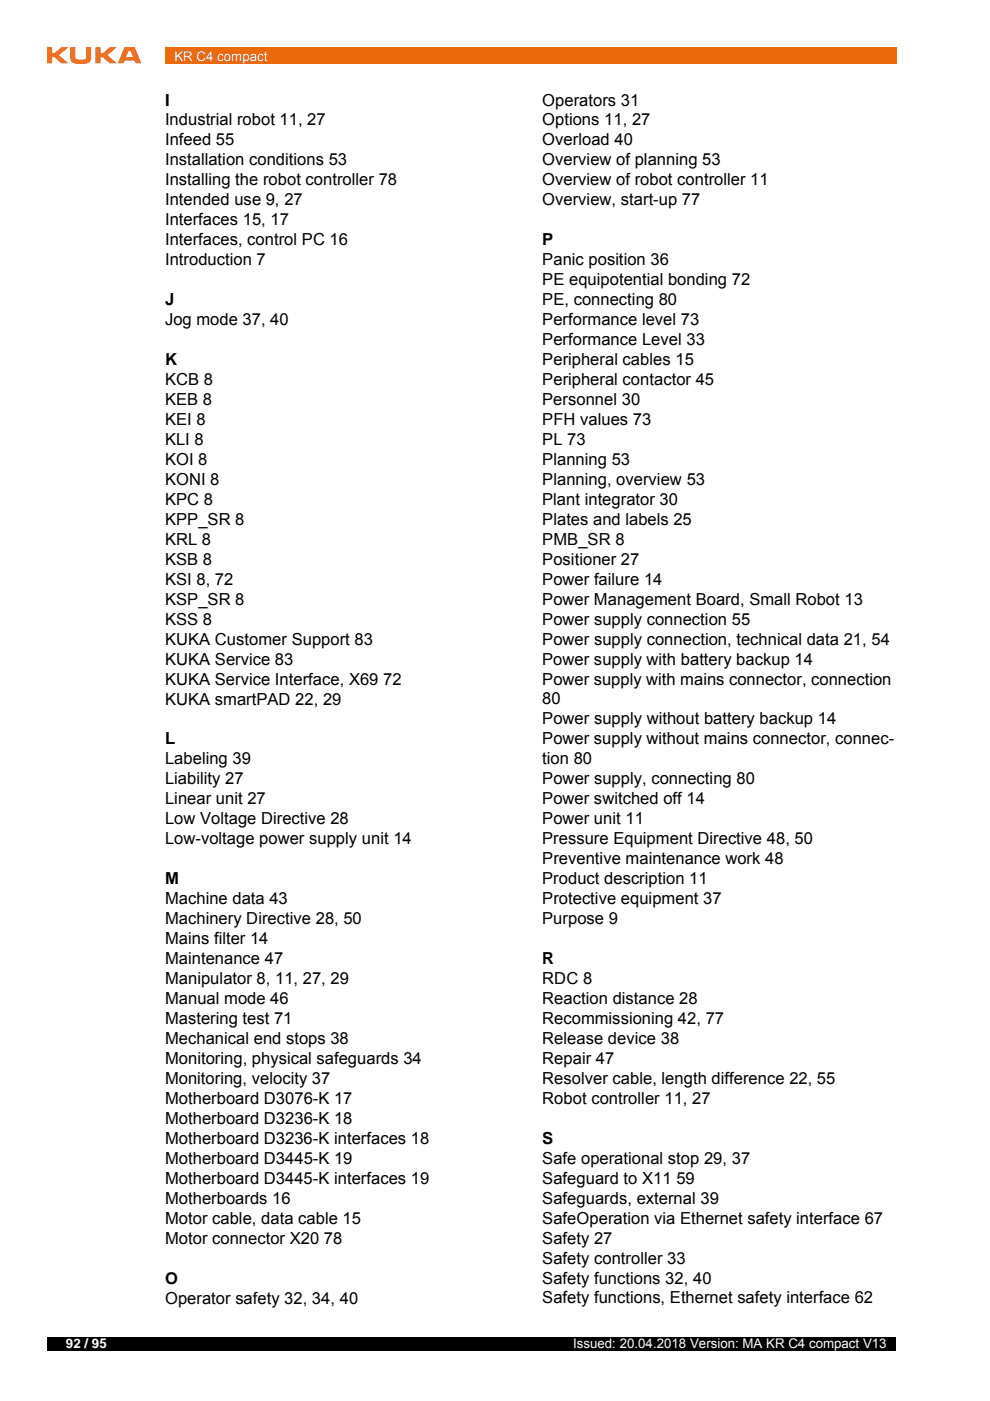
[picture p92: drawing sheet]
<svg xmlns="http://www.w3.org/2000/svg" width="210mm" height="297mm" viewBox="0 0 210 297" stroke-linecap="round" stroke-linejoin="round" font-family="sans-serif">
<defs><g id="words">
<g font-size="3.5">
<text x="35" y="22.4">I</text>
<text x="115" y="22.4">Operators 31</text>
<text x="35" y="26.6">Industrial robot 11, 27</text>
<text x="115" y="26.6">Options 11, 27</text>
<text x="35" y="30.8">Infeed 55</text>
<text x="35" y="35.1">Installation conditions 53</text>
<text x="115" y="30.8">Overload 40</text>
<text x="115" y="35.1">Overview of planning 53</text>
<text x="35" y="39.3">Installing the robot controller 78</text>
<text x="115" y="39.3">Overview of robot controller 11</text>
<text x="35" y="43.5">Intended use 9, 27</text>
<text x="35" y="47.8">Interfaces 15, 17</text>
<text x="115" y="43.5">Overview, start-up 77</text>
<text x="35" y="52">Interfaces, control PC 16</text>
<text x="115" y="52">P</text>
<text x="35" y="56.2">Introduction 7</text>
<text x="115" y="56.2">Panic position 36</text>
<text x="35" y="64.7">J</text>
<text x="115" y="60.5">PE equipotential bonding 72</text>
<text x="115" y="64.7">PE, connecting 80</text>
<text x="35" y="68.9">Jog mode 37, 40</text>
<text x="115" y="68.9">Performance level 73</text>
<text x="35" y="77.4">K</text>
<text x="115" y="73.2">Performance Level 33</text>
<text x="115" y="77.4">Peripheral cables 15</text>
<text x="35" y="81.6">KCB 8</text>
<text x="115" y="81.6">Peripheral contactor 45</text>
<text x="35" y="85.9">KEB 8</text>
<text x="115" y="85.9">Personnel 30</text>
<text x="35" y="90.1">KEI 8</text>
<text x="35" y="94.3">KLI 8</text>
<text x="115" y="90.1">PFH values 73</text>
<text x="115" y="94.3">PL 73</text>
<text x="35" y="98.6">KOI 8</text>
<text x="115" y="98.6">Planning 53</text>
<text x="35" y="102.8">KONI 8</text>
<text x="35" y="107">KPC 8</text>
<text x="115" y="102.8">Planning, overview 53</text>
<text x="115" y="107">Plant integrator 30</text>
<text x="35" y="111.3">KPP_SR 8</text>
<text x="115" y="111.3">Plates and labels 25</text>
<text x="35" y="115.5">KRL 8</text>
<text x="35" y="119.7">KSB 8</text>
<text x="115" y="115.5">PMB_SR 8</text>
<text x="115" y="119.7">Positioner 27</text>
<text x="35" y="124">KSI 8, 72</text>
<text x="115" y="124">Power failure 14</text>
<text x="35" y="128.2">KSP_SR 8</text>
<text x="115" y="128.2">Power Management Board, Small Robot 13</text>
<text x="35" y="132.4">KSS 8</text>
<text x="35" y="136.7">KUKA Customer Support 83</text>
<text x="115" y="132.4">Power supply connection 55</text>
<text x="115" y="136.7">Power supply connection, technical data 21, 54</text>
<text x="35" y="140.9">KUKA Service 83</text>
<text x="115" y="140.9">Power supply with battery backup 14</text>
<text x="35" y="145.1">KUKA Service Interface, X69 72</text>
<text x="35" y="149.4">KUKA smartPAD 22, 29</text>
<text x="115" y="145.1">Power supply with mains connector, connection</text>
<text x="115" y="149.4">80</text>
<text x="115" y="153.6">Power supply without battery backup 14</text>
<text x="35" y="157.8">L</text>
<text x="115" y="157.8">Power supply without mains connector, connec-</text>
<text x="35" y="162.1">Labeling 39</text>
<text x="35" y="166.3">Liability 27</text>
<text x="115" y="162.1">tion 80</text>
<text x="115" y="166.3">Power supply, connecting 80</text>
<text x="35" y="170.5">Linear unit 27</text>
<text x="115" y="170.5">Power switched off 14</text>
<text x="35" y="174.8">Low Voltage Directive 28</text>
<text x="35" y="179">Low-voltage power supply unit 14</text>
<text x="115" y="174.8">Power unit 11</text>
<text x="115" y="179">Pressure Equipment Directive 48, 50</text>
<text x="115" y="183.2">Preventive maintenance work 48</text>
<text x="35" y="187.5">M</text>
<text x="35" y="191.7">Machine data 43</text>
<text x="115" y="187.5">Product description 11</text>
<text x="115" y="191.7">Protective equipment 37</text>
<text x="35" y="195.9">Machinery Directive 28, 50</text>
<text x="115" y="195.9">Purpose 9</text>
<text x="35" y="200.2">Mains filter 14</text>
<text x="35" y="204.4">Maintenance 47</text>
<text x="35" y="208.6">Manipulator 8, 11, 27, 29</text>
<text x="115" y="204.4">R</text>
<text x="115" y="208.6">RDC 8</text>
<text x="35" y="212.9">Manual mode 46</text>
<text x="115" y="212.9">Reaction distance 28</text>
<text x="35" y="217.1">Mastering test 71</text>
<text x="35" y="221.3">Mechanical end stops 38</text>
<text x="115" y="217.1">Recommissioning 42, 77</text>
<text x="115" y="221.3">Release device 38</text>
<text x="35" y="225.6">Monitoring, physical safeguards 34</text>
<text x="115" y="225.6">Repair 47</text>
<text x="35" y="229.8">Monitoring, velocity 37</text>
<text x="115" y="229.8">Resolver cable, length difference 22, 55</text>
<text x="35" y="234">Motherboard D3076-K 17</text>
<text x="35" y="238.3">Motherboard D3236-K 18</text>
<text x="115" y="234">Robot controller 11, 27</text>
<text x="35" y="242.5">Motherboard D3236-K interfaces 18</text>
<text x="115" y="242.5">S</text>
<text x="35" y="246.7">Motherboard D3445-K 19</text>
<text x="35" y="251">Motherboard D3445-K interfaces 19</text>
<text x="115" y="246.7">Safe operational stop 29, 37</text>
<text x="115" y="251">Safeguard to X11 59</text>
<text x="35" y="255.2">Motherboards 16</text>
<text x="115" y="255.2">Safeguards, external 39</text>
<text x="35" y="259.4">Motor cable, data cable 15</text>
<text x="35" y="263.7">Motor connector X20 78</text>
<text x="115" y="259.4">SafeOperation via Ethernet safety interface 67</text>
<text x="115" y="263.7">Safety 27</text>
<text x="115" y="267.9">Safety controller 33</text>
<text x="35" y="272.1">O</text>
<text x="115" y="272.1">Safety functions 32, 40</text>
<text x="35" y="276.4">Operator safety 32, 34, 40</text>
<text x="115" y="276.4">Safety functions, Ethernet safety interface 62</text>
</g>
<g font-size="2.8" fill="#fff">
<text x="37" y="12.9">KR C4 compact</text>
<text x="14" y="285.9">92 / 95</text>
<text x="121.5" y="285.9">Issued: 20.04.2018 Version: MA KR C4 compact V13</text>
</g>
</g></defs>
<path d="M10 283.5h180v2.8h-180z" fill="#000"/>
<path d="M35 10h155v3.5h-155z" fill="#ec6a0a"/>
<path d="M10 10h20v3.5h-20z" fill="#fff"/>
<g fill="#f36f21">
<path d="M10 10h1.1v1.3h.5l1.4-1.3h1.5l-2 1.7 2 1.7h-1.5l-1.5-1.3h-.4v1.3h-1.1z"/>
<path d="M20.3 10h1v1.3h.5l1.5-1.3h1.5l-2.1 1.7 2.1 1.7h-1.5l-1.5-1.3h-.5v1.3h-1z"/>
<path d="M14.9 10h1.1v2a.51 .51 0 0 0 .6 .6h1a.51 .51 0 0 0 .6-.6v-2h1.1v2.2a1.17 1.17 0 0 1-1.4 1.3h-1.6a1.2 1.2 0 0 1-1.4-1.3z"/>
<path d="M27.2 10.9h.5l.5 1.2h-1.5zM26.4 10l-1.4 3.4h1.2l.2-.6h2.1l.3 .6h1.2l-1.4-3.4z"/>
</g>
<use href="#words"/>
</svg>
